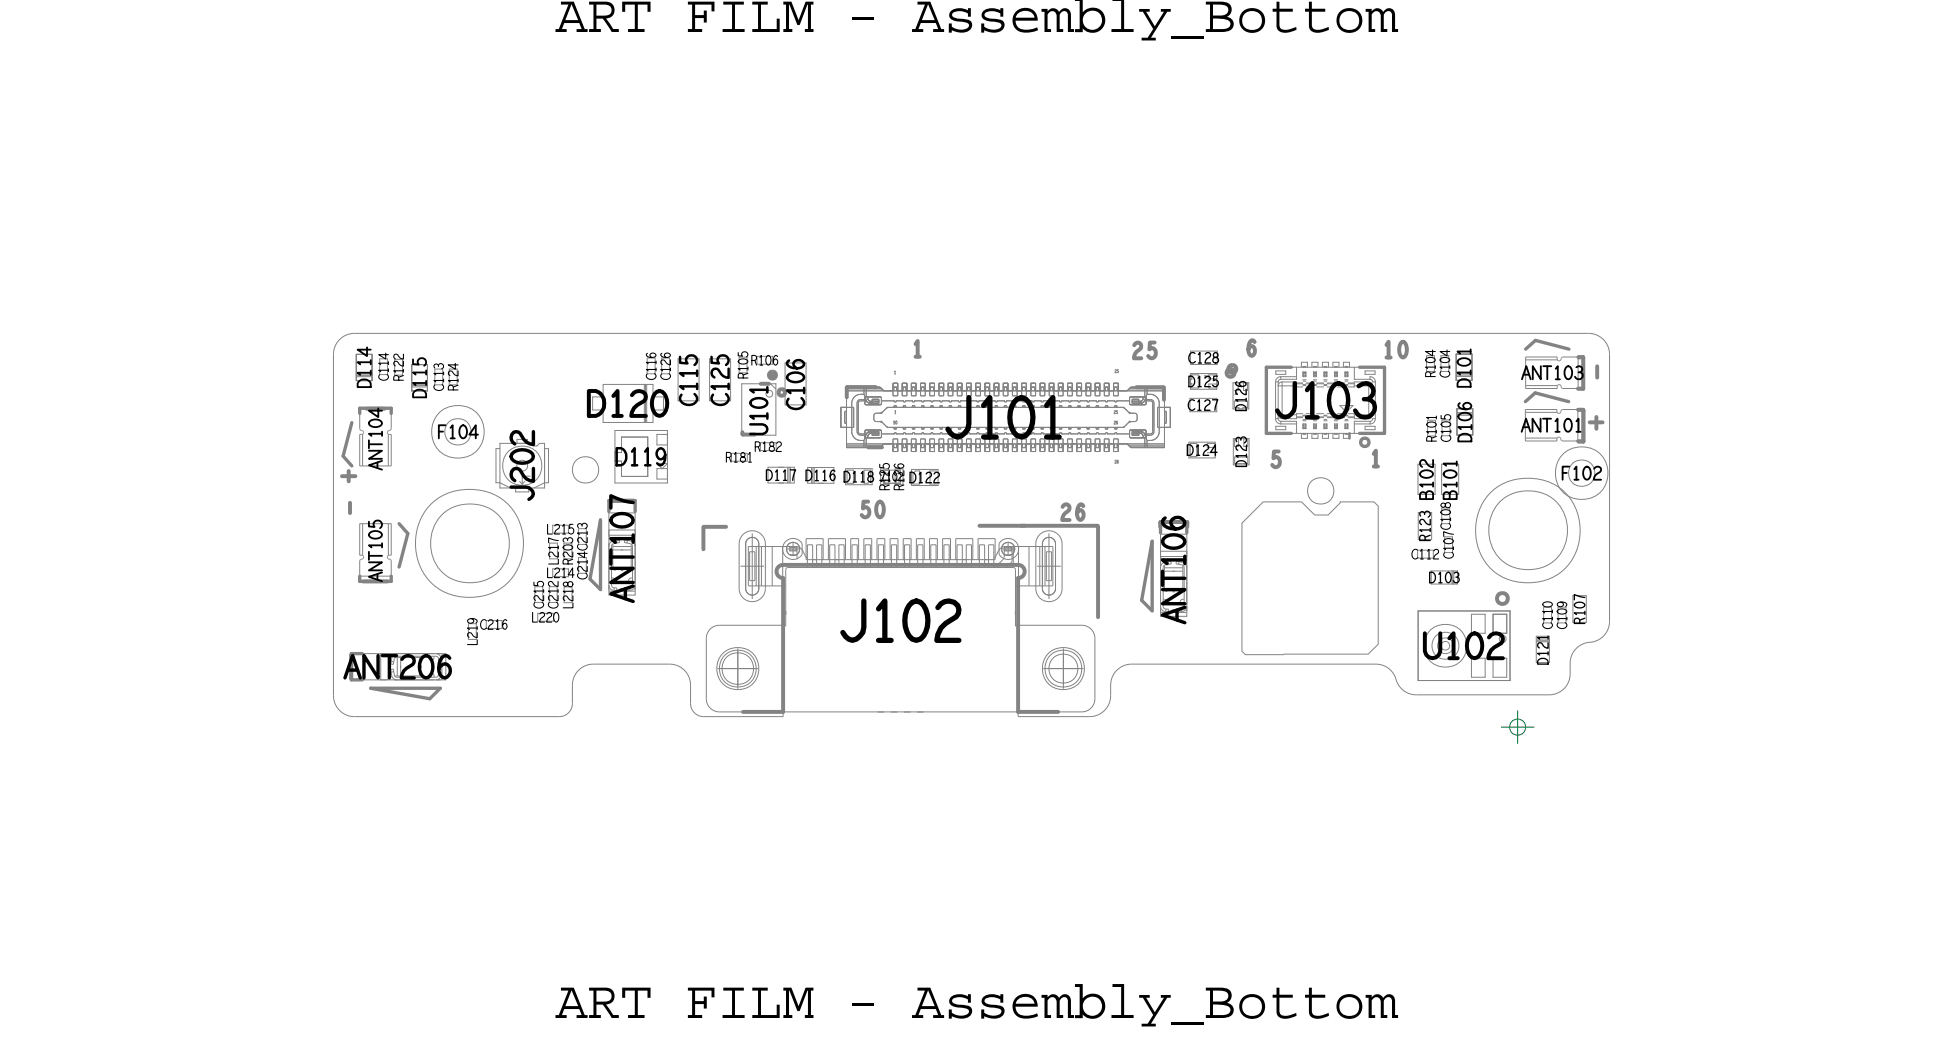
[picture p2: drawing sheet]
<svg xmlns="http://www.w3.org/2000/svg" width="74mm" height="40mm" viewBox="0 0 74 40" stroke-linecap="round" stroke-linejoin="round" font-family="sans-serif">
<defs><g id="words">
<g font-size="2.1">
<text x="21.2" y="1.2">ART FILM - Assembly_Bottom</text>
<text x="21.2" y="38.8">ART FILM - Assembly_Bottom</text>
</g>
<text font-size="1.5" x="35.9" y="16.7">J101</text>
<text font-size="1.3" x="48.5" y="15.9">J103</text>
<g font-size=".9">
<text x="22.3" y="15.8">D120</text>
<text x="54.2" y="25.1">U102</text>
</g>
<text font-size=".8" fill="#838383" x="20.3" y="19.2" transform="rotate(-90 20.3 19.2)">J202</text>
<g font-size=".8">
<text x="24.1" y="23" transform="rotate(-90 24.1 23)">ANT107</text>
<text x="45.1" y="23.8" transform="rotate(-90 45.1 23.8)">ANT106</text>
<text x="13.1" y="25.8">ANT206</text>
</g>
<g font-size=".7">
<text x="23.4" y="17.7">D119</text>
<text x="29.2" y="16.6" transform="rotate(-90 29.2 16.6)">U101</text>
</g>
<g font-size=".6" fill="#838383">
<text x="34.7" y="13.6">1</text>
<text x="52.2" y="17.8">1</text>
</g>
<g font-size=".4">
<text x="14.8" y="14.5" transform="rotate(-90 14.8 14.5)">C114</text>
<text x="15.4" y="14.5" transform="rotate(-90 15.4 14.5)">R122</text>
<text x="16.9" y="14.9" transform="rotate(-90 16.9 14.9)">C113</text>
<text x="17.4" y="14.9" transform="rotate(-90 17.4 14.9)">R124</text>
<text x="25" y="14.5" transform="rotate(-90 25 14.5)">C116</text>
<text x="25.5" y="14.5" transform="rotate(-90 25.5 14.5)">C126</text>
<text x="27.6" y="17.6">R181</text>
<text x="28.5" y="14.4" transform="rotate(-90 28.5 14.4)">R105</text>
<text x="28.6" y="13.9">R106</text>
<text x="28.7" y="17.2">R182</text>
<text x="45.2" y="17.3">D124</text>
<text x="45.2" y="14.7">D125</text>
<text x="47.5" y="15.7" transform="rotate(-90 47.5 15.7)">D126</text>
<text x="47.5" y="17.8" transform="rotate(-90 47.5 17.8)">D123</text>
<text x="54.7" y="14.4" transform="rotate(-90 54.7 14.4)">R104</text>
<text x="54.7" y="16.9" transform="rotate(-90 54.7 16.9)">R101</text>
<text x="55.2" y="14.4" transform="rotate(-90 55.2 14.4)">C104</text>
<text x="55.3" y="16.9" transform="rotate(-90 55.3 16.9)">C105</text>
<text x="18.3" y="24">C216</text>
<text x="20.2" y="23.7">L220</text>
<text x="20.7" y="23.2" transform="rotate(-90 20.7 23.2)">C215</text>
<text x="20.8" y="20.3">L215</text>
<text x="20.8" y="22">L214</text>
<text x="21.3" y="23.2" transform="rotate(-90 21.3 23.2)">C212</text>
<text x="21.3" y="21.5" transform="rotate(-90 21.3 21.5)">L217</text>
<text x="21.8" y="21.5" transform="rotate(-90 21.8 21.5)">R203</text>
<text x="21.8" y="23.2" transform="rotate(-90 21.8 23.2)">L218</text>
<text x="22.4" y="22.1" transform="rotate(-90 22.4 22.1)">C214C213</text>
<text x="29.1" y="18.3">D117</text>
<text x="30.7" y="18.3">D116 D118</text>
<text x="33.9" y="18.7" transform="rotate(-90 33.9 18.7)">R125</text>
<text x="34.4" y="18.7" transform="rotate(-90 34.4 18.7)">R126</text>
<text x="34.6" y="18.4">D122</text>
<text x="53.7" y="21.3">C112</text>
<text x="54.5" y="20.6" transform="rotate(-90 54.5 20.6)">R123</text>
<text x="55.2" y="20.2" transform="rotate(-90 55.2 20.2)">C108</text>
<text x="55.4" y="21.3" transform="rotate(-90 55.4 21.3)">C107</text>
<text x="59.1" y="24" transform="rotate(-90 59.1 24)">C110</text>
<text x="59.7" y="24" transform="rotate(-90 59.7 24)">C109</text>
<text x="18.2" y="24.6" transform="rotate(-90 18.2 24.6)">L219</text>
</g>
<text font-size=".3" x="33.5" y="18.3">Z102</text>
</g></defs>
<!-- layer: Board Outline -->
<g fill="none" stroke="#838383" stroke-width=".04">
<path d="M12.7 13.5v13zM13.5 12.7a.8 .8 0 0 0-.8 .8M13.5 12.7h47zM47.3 19.9l.8-.8h1.5l.5 .5h.5l.4-.5h1.3l.2 .2v5.2l-.4 .4h-4.7l-.1-.1zM60.5 12.7a.8 .8 0 0 1 .8 .8M61.3 13.5v10.2zM12.7 26.5a.8 .8 0 0 0 .8 .8M13.5 27.3h7.8zM21.8 26.8l-.2 .4-.3 .1M21.8 26.1v.7zM22.6 25.3h2.9zM22.6 25.3a.8 .8 0 0 0-.8 .8"/>
<path d="M25.5 25.3a.8 .8 0 0 1 .8 .8M26.3 26.1v.7zM26.3 26.8l.1 .3 .4 .2M26.8 27.3h3zM28.5 20.5h.2l.2 .2v1.8l-.2 .2-.2-.1-.1-.1v-1.8zM29.8 22v5.3zM29.8 21.5h9zM29.8 21.5l-.1 .1-.1 .2v.1l.2 .1M30 20.7h.2h.2l.1 .2-.1 .2-.2 .1-.2-.1v-.2zM38.2 20.7h.2h.2v.2v.2l-.2 .1-.2-.1-.1-.2zM38.8 22v5.3zM38.8 27.3h2.7z"/>
<path d="M38.8 21.5l.1 .1 .1 .2v.1l-.2 .1M39.7 20.7v1.7zM39.7 22.4l.1 .2 .1 .1 .2-.1 .1-.2M39.7 20.7l.1-.1 .1-.1h.2l.1 .2M40.2 20.7v1.7zM42.3 26.1v.4zM42.3 26.5a.8 .8 0 0 1-.8 .8M43.1 25.3h9.3zM43.1 25.3a.8 .8 0 0 0-.8 .8M52.4 25.3a.99 .99 0 0 1 .9 .9l.3 .2 .3 .1M53.9 26.5h5.1zM59.8 25.7a.8 .8 0 0 1-.8 .8"/>
<path d="M59.8 25.3v.4zM61.3 23.7a.91 .91 0 0 1-1 .8 .8 .8 0 0 0-.5 .8"/>
<circle cx="22.3" cy="17.9" r=".5"/>
<circle cx="50.3" cy="18.7" r=".5"/>
<circle cx="17.9" cy="20.7" r="2.07"/>
<circle cx="17.9" cy="20.7" r="1.51"/>
<circle cx="28.1" cy="25.5" r=".81"/>
<circle cx="40.5" cy="25.5" r=".81"/>
<circle cx="58.2" cy="20.2" r="1.51"/>
<circle cx="58.2" cy="20.2" r="2"/>
</g>
<g fill="none" stroke="#838383" stroke-width=".15">
<path d="M13 18.1h.5zM13.3 17.9v.4zM13.3 19.2v.3zM14 15.6h.6zM23.2 19.1h.1M23.2 19.1h1zM28.3 16.6h.1M28.3 16.5h.1M28.3 16.6h.4zM44.2 19.9v.2zM44.2 19.9h1zM44.2 19.9h.1"/>
<path d="M60.1 14.8h.2zM60.1 15.6h.2zM60.1 16.8h.2zM60.1 13.6h.1M60.1 13.6h.2zM60.3 15.6h.1M60.3 13.6h.1M60.3 13.6v1.2zM60.3 16.8h.1M60.3 15.6v1.2zM60.5 16.1h.5zM60.8 15.9v.4z"/>
<path d="M60.8 14v.4zM13.4 24.9v.9zM13.8 22.1h1zM26.8 20.1v.8zM26.8 20.1h.9zM37.3 20h1.7zM38.9 20h2.9zM41.8 20h.1M41.8 20.1v3.4z"/>
</g>
<path d="M29.3 14.2h.1l.1 .1-.1 .1z" fill="none" stroke="#838383" stroke-width=".2"/>
<!-- layer: Components -->
<g fill="none" stroke="#838383" stroke-width=".04">
<path d="M13.6 14.5h.6zM13.6 13.5h.6zM13.6 13.5v1zM13.6 14.2h.6zM13.6 14.3h.6zM13.6 14.4h.6zM13.7 15.6h1.2zM13.7 17.8h.1zM13.7 20h.1zM13.7 19.9v1.3zM13.7 16.3h.1M13.7 15.6v.2z"/>
<path d="M13.7 15.8v.5zM13.7 16.5v1.3zM13.7 16.6h.1zM13.7 16.4h.1M13.8 16.5h.1M13.8 16.4h.1M13.8 16.5v1.3zM13.8 17.8h1zM13.8 19.9v1.3zM13.8 20h1zM13.9 16.5h.1M14.2 13.5v1z"/>
<path d="M14.7 16.5h.1M14.8 16.5h.1M14.8 16.4h.1M14.8 17.8h.1zM14.8 16.6h.1M14.8 16.5v1.3zM14.8 20h.1zM14.8 19.9v1.3zM14.8 16.6h.1zM14.9 16.4h.1M14.9 20v1.2zM14.9 15.6v.2z"/>
<path d="M14.9 15.8v.5zM14.9 16.6v1.2zM15.7 14.9h.6zM15.7 13.9h.6zM15.7 13.9v1zM15.7 14.6h.6zM15.7 14.7h.6zM16.3 13.9v1zM18.9 17.1v1.3zM18.9 18.4h.1zM18.9 17.1h.1zM19 18.4l.4 .2z"/>
<path d="M19 16.9v1.7zM19 16.9h1.2zM19 18.6h1.7zM20.3 18.6l.4-.2zM20.5 16.9h.2zM20.7 17.1h.2zM20.7 17.1v1.3zM20.7 16.9v1.7zM20.7 18.4h.2zM20.9 17.1v1.3zM23 16.1h1.9zM23 14.6v1.5z"/>
<path d="M23 14.6h1.9zM23.2 19.1h1zM23.2 19.1v1.3zM23.2 19.5h1zM23.2 19.1h.9zM23.4 16.4v2zM23.4 16.4h2zM23.4 18.4h2zM23.7 16.7h1zM23.7 16.7v.5zM23.7 18.1h1zM23.7 17.6v.6z"/>
<path d="M23.7 17.6v.5zM24.2 19.1v1.3zM24.5 14.6v1.5zM24.6 14.6v1.5zM24.7 16.6v1.5zM24.9 14.6v1.5zM25 16.6v.3zM25 17.9v.3zM25 16.9h.4zM25 18.2h.4zM25 16.6h.4zM25.4 16.6v.3z"/>
<path d="M25.4 17.9v.3zM25.4 16.4v2zM25.8 15.3h.8zM25.8 13.7h.8zM25.8 13.7v1.6zM26.6 13.7v1.6zM27 15.3h.8zM27 13.7h.8zM27 13.7v1.6zM27.8 13.7v1.6zM28.2 16.6h1.3zM28.2 14.6h1.3z"/>
<path d="M28.2 14.6v2zM29.2 17.8h1zM29.2 17.8v.6zM29.2 18.4h1.1zM29.3 14.6l.2 .2zM29.5 14.6v2zM29.6 17.8h.3zM29.9 15.4h.8zM29.9 13.8h.8zM29.9 13.8v1.6zM30 17.8v.6zM30.1 17.8v.6z"/>
<path d="M30.3 17.8v.6zM30.7 13.8v1.6zM30.8 17.8v.6zM30.8 17.8h1zM30.8 18.4h1zM30.9 17.8v.6zM31 17.8v.6zM31.2 17.8h.2zM31.8 17.8v.6zM32 15.5h.5zM32 16.3h.2zM32 15.5h.2z"/>
<path d="M32 15.5v.8zM32 16.3h.5zM32.2 15.7v.4zM32.2 16.1h.1M32.2 17.9h1zM32.2 17.9v.6zM32.2 18.5h1zM32.2 15.7h.1M32.2 14.7h1.3zM32.2 17.1h1.3zM32.2 14.8h1.4zM32.2 14.7v2.4z"/>
<path d="M32.2 17h1.4zM32.2 16.1v1zM32.2 14.7v1zM32.2 16.9h1.8zM32.2 14.9h1.8zM32.3 17.9h.2zM32.3 17.9v.5zM32.4 15.4v1zM32.4 16.4l.1 .3 .3 .1M32.5 17.9v.5zM32.5 15.5v.8zM32.6 15.4v1z"/>
<path d="M32.6 16.4l.2 .2M32.7 15.4v1zM32.7 16.4l.1 .1M32.8 16.6h.1zM32.8 16.5h.1zM32.8 15.3h.1zM32.8 15.2h.1zM32.8 15h.1zM32.8 16.8h.1zM32.8 15.3l-.1 .1M32.8 15.2l-.2 .2M32.8 15l-.3 .1-.1 .3"/>
<path d="M32.9 14.7v.3zM32.9 16.8v.3zM32.9 15v.1zM32.9 17.9h.3zM32.9 17.9v.5zM32.9 15.2l.3 .2M32.9 15.1h.6zM32.9 16.7h.6zM32.9 15.1v.3zM32.9 16.4v.3zM32.9 15.4h.1M32.9 16.7v.1z"/>
<path d="M33 16.4h.5zM33 15.4h.5zM33 14.7v.4zM33 16.7v.4zM33 16.4h-.1M33 15.1l.2 .2M33.1 16.5h.1zM33.1 15.3h.1zM33.2 17.9v.4zM33.2 16.4h.3zM33.2 16.5h.3zM33.2 15.4h.3z"/>
<path d="M33.2 15.3h.3zM33.2 16.5h.1M33.2 15.3h.1M33.2 16.4l-.3 .2M33.2 16.5l-.2 .2M33.2 17.9v.6zM33.2 16.6h.3zM33.2 15.2h.3zM33.2 16.5v.1zM33.2 15.2v.1zM33.2 16.4v.2zM33.2 15.2v.2z"/>
<path d="M33.3 15.8v.2zM33.3 16l.1 .1M33.4 16.1h.2zM33.4 15.7h.2zM33.4 15.7l-.1 .1M33.5 15.2v.2zM33.5 16.4v.2zM33.5 14.7l.2 .2zM33.5 16.4h.1M33.5 15.1l.1 .1M33.5 17.1l.2-.2zM33.6 15.7h.1"/>
<path d="M33.6 16.4v.2zM33.6 15.2v.2zM33.6 16.1h.1M33.6 16.1l.2 .2zM33.6 15.3h.5zM33.6 16.6l-.1 .1M33.6 15.4h-.1M33.6 16.5h.5zM33.6 16h.1M33.6 18.4h.7zM33.6 17.9h.7zM33.7 14.9h9.2z"/>
<path d="M33.7 16.9h9.2zM33.8 15.5h9zM33.8 15.5h.1M33.8 16.3h9zM33.8 15.5l-.2 .2zM33.8 16.3h.1M34 14.6v.3zM34 15.1h.2zM34 14.6v.5zM34 16.9v.3zM34 16.7h.2zM34 16.7v.5z"/>
<path d="M34 14.6h.2zM34 17.2h.2zM34 14.7h.2zM34 14.7v.2zM34 16.9v.2zM34 17.1h.2zM34 16.3h.1M34 15.5h.1M34.1 16.5h.1M34.1 15.3h.1M34.1 15.5h.1M34.1 16.3h.1"/>
<path d="M34.1 15.3h.3zM34.1 16.5h.3zM34.2 14.7v.2zM34.2 16.9v.2zM34.2 16.9h.2zM34.2 14.9h.2zM34.2 14.6v.3zM34.2 14.6v.5zM34.2 16.9v.3zM34.2 16.7v.5zM34.4 14.6v.3zM34.4 15.1h.1z"/>
<path d="M34.4 14.6v.5zM34.4 16.9v.3zM34.4 16.7h.1zM34.4 16.7v.5zM34.4 14.6h.1zM34.4 17.2h.1zM34.4 14.7h.1zM34.4 14.7v.2zM34.4 16.9v.2zM34.4 17.1h.1zM34.4 16.3h.1M34.4 15.5h.1"/>
<path d="M34.4 16.5h.1zM34.4 16.5h.1M34.4 15.3h.1M34.4 15.3h.1zM34.4 15.5h.1zM34.4 16.3h.1zM34.5 15.5h.1M34.5 16.3h.1M34.5 15.3h.3zM34.5 15.3h.1M34.5 16.5h.1M34.5 16.5h.3z"/>
<path d="M34.5 14.9h.2zM34.5 14.7v.2zM34.5 16.9v.2zM34.5 16.9h.2zM34.5 14.6v.3zM34.5 14.6v.5zM34.5 16.9v.3zM34.5 16.7v.5zM34.7 14.6h.2zM34.7 17.2h.2zM34.7 14.6v.3zM34.7 15.1h.2z"/>
<path d="M34.7 14.6v.5zM34.7 16.9v.3zM34.7 16.7h.2zM34.7 16.7v.5zM34.7 18.5h1zM34.7 17.9v.6zM34.7 17.9h1zM34.7 14.7h.2zM34.7 17.1h.2zM34.7 14.7v.2zM34.7 16.9v.2zM34.7 16.3h.1"/>
<path d="M34.7 15.5h.1M34.8 16.5h.1M34.8 15.3h.1M34.8 15.5h.1M34.8 16.3h.1M34.8 18l.1-.1zM34.8 15.3h.3zM34.8 16.5h.3zM34.9 14.9h.2zM34.9 14.7v.2zM34.9 16.9v.2zM34.9 16.9h.2z"/>
<path d="M34.9 17.9h.1zM34.9 14.6v.3zM34.9 14.6v.5zM34.9 16.9v.3zM34.9 16.7v.5zM35 17.9v.5zM35.1 14.6v.3zM35.1 15.1h.1zM35.1 14.6v.5zM35.1 16.9v.3zM35.1 16.7h.1zM35.1 16.7v.5z"/>
<path d="M35.1 14.6h.1zM35.1 17.2h.1zM35.1 14.7h.1zM35.1 14.7v.2zM35.1 16.9v.2zM35.1 17.1h.1zM35.1 16.3h.1M35.1 15.5h.1M35.1 16.5h.1zM35.1 16.5h.1M35.1 15.3h.1M35.1 15.3h.1z"/>
<path d="M35.1 15.5h.1zM35.1 16.3h.1zM35.2 15.5h.1M35.2 16.3h.1M35.2 15.3h.3zM35.2 15.3h.1M35.2 16.5h.1M35.2 16.5h.3zM35.2 14.7v.2zM35.2 16.9v.2zM35.2 16.9h.2zM35.2 14.9h.2z"/>
<path d="M35.2 14.6v.3zM35.2 14.6v.5zM35.2 16.9v.3zM35.2 16.7v.5zM35.4 14.6v.3zM35.4 15.1h.2zM35.4 14.6v.5zM35.4 16.9v.3zM35.4 16.7h.2zM35.4 16.7v.5zM35.4 14.6h.2zM35.4 17.2h.2z"/>
<path d="M35.4 17.9v.5zM35.4 17.9h.3zM35.4 14.7h.2zM35.4 14.7v.2zM35.4 16.9v.2zM35.4 17.1h.2zM35.4 16.3h.1M35.4 15.5h.1M35.5 16.5h.1M35.5 15.3h.1M35.5 15.5h.1M35.5 16.3h.1"/>
<path d="M35.6 14.7v.2zM35.6 14.9h.2zM35.6 14.6v.3zM35.6 14.6v.5zM35.6 16.9v.3zM35.6 16.7v.5zM35.7 17.9v.6zM35.8 14.6v.3zM35.8 15.1h.1zM35.8 14.6v.5zM35.8 16.9v.3zM35.8 16.7v.5z"/>
<path d="M35.8 14.6h.1zM35.8 17.2h.1zM35.8 14.7h.1zM35.8 14.7v.2zM35.9 14.7v.2zM35.9 14.9h.2zM35.9 14.6v.3zM35.9 14.6v.5zM35.9 16.9v.3zM35.9 16.7v.5zM36.1 14.6v.3zM36.1 15.1h.2z"/>
<path d="M36.1 14.6v.5zM36.1 16.9v.3zM36.1 16.7v.5zM36.1 14.6h.2zM36.1 17.2h.2zM36.1 14.7h.2zM36.1 14.7v.2zM36.3 14.9h.2zM36.3 14.7v.2zM36.3 14.6v.3zM36.3 14.6v.5zM36.3 16.9v.3z"/>
<path d="M36.3 16.7v.5zM36.5 14.6h.1zM36.5 17.2h.1zM36.5 14.6v.3zM36.5 15.1h.1zM36.5 14.6v.5zM36.5 16.9v.3zM36.5 16.7v.5zM36.5 14.7h.1zM36.5 14.7v.2zM36.6 14.9h.2zM36.6 14.7v.2z"/>
<path d="M36.6 14.6v.3zM36.6 14.6v.5zM36.6 16.9v.3zM36.6 16.7v.5zM36.8 14.6v.3zM36.8 15.1h.2zM36.8 14.6v.5zM36.8 16.9v.3zM36.8 16.7v.5zM36.8 14.6h.2zM36.8 17.2h.2zM36.8 14.7h.2z"/>
<path d="M36.8 14.7v.2zM37 14.7v.2zM37 14.9h.2zM37 14.6v.3zM37 14.6v.5zM37 16.9v.3zM37 16.7v.5zM37.2 14.6v.3zM37.2 15.1h.1zM37.2 14.6v.5zM37.2 16.9v.3zM37.2 16.7v.5z"/>
<path d="M37.2 14.6h.1zM37.2 17.2h.1zM37.2 14.7h.1zM37.2 14.7v.2zM37.3 14.7v.2zM37.3 14.9h.2zM37.3 14.6v.3zM37.3 14.6v.5zM37.3 16.9v.3zM37.3 16.7v.5zM37.5 14.6v.3zM37.5 15.1h.2z"/>
<path d="M37.5 14.6v.5zM37.5 16.9v.3zM37.5 16.7v.5zM37.5 14.6h.2zM37.5 17.2h.2zM37.5 14.7v.2zM37.5 14.7h.2zM37.7 14.7v.2zM37.7 14.9h.2zM37.7 14.6v.3zM37.7 14.6v.5zM37.7 16.9v.3z"/>
<path d="M37.7 16.7v.5zM37.9 14.6v.3zM37.9 14.6v.5zM37.9 15.1h.1zM37.9 16.9v.3zM37.9 16.7v.5zM37.9 14.6h.1zM37.9 17.2h.1zM37.9 14.7v.2zM37.9 14.7h.1zM38 14.7v.2zM38 14.9h.2z"/>
<path d="M38 14.6v.3zM38 14.6v.5zM38 16.9v.3zM38 16.7v.5zM38.2 14.6h.2zM38.2 17.2h.2zM38.2 14.6v.3zM38.2 14.6v.5zM38.2 15.1h.2zM38.2 16.9v.3zM38.2 16.7v.5zM38.2 14.7h.2z"/>
<path d="M38.2 14.7v.2zM38.4 14.9h.2zM38.4 14.7v.2zM38.4 14.6v.3zM38.4 14.6v.5zM38.4 16.9v.3zM38.4 16.7v.5zM38.6 14.6v.3zM38.6 14.6v.5zM38.6 15.1h.1zM38.6 16.9v.3zM38.6 16.7v.5z"/>
<path d="M38.6 14.6h.1zM38.6 17.2h.1zM38.6 14.7v.2zM38.6 14.7h.1zM38.7 14.7v.2zM38.7 14.9h.2zM38.7 14.6v.3zM38.7 14.6v.5zM38.7 16.9v.3zM38.7 16.7v.5zM38.9 14.6v.3zM38.9 14.6v.5z"/>
<path d="M38.9 15.1h.2zM38.9 16.9v.3zM38.9 16.7v.5zM38.9 14.6h.2zM38.9 17.2h.2zM38.9 14.7v.2zM38.9 14.7h.2zM39.1 14.7v.2zM39.1 14.9h.2zM39.1 14.6v.3zM39.1 14.6v.5zM39.1 16.9v.3z"/>
<path d="M39.1 16.7v.5zM39.3 14.6v.3zM39.3 14.6v.5zM39.3 15.1h.1zM39.3 16.9v.3zM39.3 16.7v.5zM39.3 14.6h.1zM39.3 17.2h.1zM39.3 14.7v.2zM39.3 14.7h.1zM39.4 14.7v.2zM39.4 14.9h.2z"/>
<path d="M39.4 14.6v.3zM39.4 14.6v.5zM39.4 16.9v.3zM39.4 16.7v.5zM39.6 14.6v.3zM39.6 14.6v.5zM39.6 15.1h.2zM39.6 16.9v.3zM39.6 16.7v.5zM39.6 14.6h.2zM39.6 17.2h.2zM39.6 14.7v.2z"/>
<path d="M39.6 14.7h.2zM39.8 14.9h.2zM39.8 14.7v.2zM39.8 14.6v.3zM39.8 14.6v.5zM39.8 16.9v.3zM39.8 16.7v.5zM40 14.6h.1zM40 17.2h.1zM40 14.6v.3zM40 14.6v.5zM40 15.1h.1z"/>
<path d="M40 16.9v.3zM40 16.7v.5zM40 14.7h.1zM40 14.7v.2zM40.1 14.9h.2zM40.1 14.7v.2zM40.1 14.6v.3zM40.1 14.6v.5zM40.1 16.9v.3zM40.1 16.7v.5zM40.3 14.6v.3zM40.3 14.6v.5z"/>
<path d="M40.3 15.1h.2zM40.3 16.9v.3zM40.3 16.7v.5zM40.3 14.6h.2zM40.3 17.2h.2zM40.3 14.7v.2zM40.3 14.7h.2zM40.5 14.7v.2zM40.5 14.9h.2zM40.5 14.6v.3zM40.5 14.6v.5zM40.5 16.9v.3z"/>
<path d="M40.5 16.7v.5zM40.7 14.6v.3zM40.7 14.6v.5zM40.7 15.1h.1zM40.7 16.9v.3zM40.7 16.7v.5zM40.7 14.6h.1zM40.7 17.2h.1zM40.7 14.7v.2zM40.7 14.7h.1zM40.8 14.7v.2zM40.8 14.9h.2z"/>
<path d="M40.8 14.6v.3zM40.8 14.6v.5zM40.8 16.9v.3zM40.8 16.7v.5zM41 14.6v.3zM41 14.6v.5zM41 15.1h.2zM41 16.9v.3zM41 16.7v.5zM41 16.7h.2zM41 14.6h.2zM41 17.2h.2z"/>
<path d="M41 14.7v.2zM41 14.7h.2zM41 17.1h.2zM41 16.3h.1M41.1 16.5h.1M41.1 15.3h.1M41.1 15.5h.1M41.1 16.3h.1M41 15.5h.1M41.1 15.3h.3zM41.1 16.5h.3zM41.2 14.7v.2z"/>
<path d="M41.2 16.9v.2zM41.2 16.9h.2zM41.2 14.9h.2zM41.2 14.6v.3zM41.2 14.6v.5zM41.2 16.9v.3zM41.2 16.7v.5zM41.4 14.6v.3zM41.4 14.6v.5zM41.4 15.1h.1zM41.4 16.9v.3zM41.4 16.7v.5z"/>
<path d="M41.4 16.7h.1zM41.4 14.6h.1zM41.4 17.2h.1zM41.4 14.7v.2zM41.4 14.7h.1zM41.4 16.9v.2zM41.4 17.1h.1zM41.4 16.3h.1M41.4 15.5h.1M41.4 16.5h.1M41.4 15.3h.1M41.4 16.5h.1z"/>
<path d="M41.4 15.3h.1zM41.4 15.5h.1zM41.4 16.3h.1zM41.5 15.5h.1M41.5 16.3h.1M41.5 15.3h.1M41.5 16.5h.1M41.5 15.3h.3zM41.5 16.5h.3zM41.5 14.9h.2zM41.5 14.7v.2zM41.5 16.9v.2z"/>
<path d="M41.5 16.9h.2zM41.5 14.6v.3zM41.5 14.6v.5zM41.5 16.9v.3zM41.5 16.7v.5zM41.7 14.6v.3zM41.7 14.6v.5zM41.7 16.9v.3zM41.7 16.7v.5zM41.7 15.1h.2zM41.7 16.7h.2zM41.7 14.6h.2z"/>
<path d="M41.7 17.2h.2zM41.7 14.7h.2zM41.7 17.1h.2zM41.7 14.7v.2zM41.7 16.9v.2zM41.7 16.3h.1M41.7 15.5h.1M41.8 16.5h.1M41.8 15.3h.1M41.8 15.5h.1M41.8 16.3h.1M41.8 15.3h.3z"/>
<path d="M41.8 16.5h.3zM41.9 14.9h.2zM41.9 14.7v.2zM41.9 16.9v.2zM41.9 16.9h.2zM41.9 14.6v.3zM41.9 14.6v.5zM41.9 16.9v.3zM41.9 16.7v.5zM42.1 14.6v.3zM42.1 14.6v.5zM42.1 15.1h.1z"/>
<path d="M42.1 16.9v.3zM42.1 16.7v.5zM42.1 16.7h.1zM42.1 14.6h.1zM42.1 17.2h.1zM42.1 14.7v.2zM42.1 14.7h.1zM42.1 16.9v.2zM42.1 17.1h.1zM42.1 16.3h.1M42.1 15.5h.1M42.1 16.5h.1"/>
<path d="M42.1 15.3h.1M42.1 16.5h.1zM42.1 15.3h.1zM42.1 15.5h.1zM42.1 16.3h.1zM42.2 15.5h.1M42.2 16.3h.1M42.2 15.3h.1M42.2 16.5h.1M42.2 15.3h.3zM42.2 16.5h.3zM42.2 14.7v.2z"/>
<path d="M42.2 16.9v.2zM42.2 16.9h.2zM42.2 14.9h.2zM42.2 14.6v.3zM42.2 14.6v.5zM42.2 16.9v.3zM42.2 16.7v.5zM42.4 14.6v.3zM42.4 14.6v.5zM42.4 15.1h.2zM42.4 16.9v.3zM42.4 16.7v.5z"/>
<path d="M42.4 16.7h.2zM42.4 14.6h.2zM42.4 17.2h.2zM42.4 14.7v.2zM42.4 14.7h.2zM42.4 16.9v.2zM42.4 17.1h.2zM42.4 16.3h.1M42.4 15.5h.1M42.5 16.5h.1M42.5 15.3h.1M42.5 15.5h.1"/>
<path d="M42.5 16.3h.1M42.5 15.3h.5zM42.5 16.5h.5zM42.6 14.7v.2zM42.6 16.9v.2zM42.6 14.9h1.8zM42.6 16.9h1.8zM42.6 14.6v.3zM42.6 14.6v.5zM42.6 16.9v.3zM42.6 16.7v.5zM42.8 16.3h.1"/>
<path d="M42.8 15.5l.2 .2zM42.8 15.5h.1M42.9 16.9l.2 .2zM43 16.1h.1M43 14.8h1.4zM43 17h1.4zM43 16.4v.2zM43 15.2v.2zM43 16.1l-.2 .2zM43 16.1h.2zM43 15.8h.1M43 15.7h.2z"/>
<path d="M43 16.6l.1 .1M43 15.4h.1M43 15.7h.1M43.1 16.7h.5zM43.1 15.1h.5zM43.1 16.4h.5zM43.1 15.4h.5zM43.1 14.7h1.3zM43.1 17.1h1.3zM43.1 14.7l-.2 .2zM43.1 16.4h-.1M43.1 15.1l-.1 .1"/>
<path d="M43.1 16.4h.3zM43.1 16.5h.3zM43.1 15.4h.3zM43.1 16.6h.3zM43.1 15.2h.3zM43.1 16.4v.2zM43.1 15.2v.2zM43.1 15.3h.3zM43.2 15.7l.1 .1M43.3 15.8v.2zM43.3 16l-.1 .1M43.4 16.5h.1z"/>
<path d="M43.4 15.3h.1zM43.4 15.2v.1zM43.4 16.5v.1zM43.4 16.5h.1M43.4 15.3h.1M43.4 15.2v.2zM43.4 16.4v.2zM43.4 16.5l.1 .1zM43.4 16.4l.2 .2M43.5 16.6l.1 .1zM43.6 15.1l-.2 .2M43.6 16.4h.1"/>
<path d="M43.6 14.7v.4zM43.6 16.7v.4zM43.6 16.7l.1 .1zM43.6 16.4v.3zM43.6 15.1v.3zM43.6 16.6h.2zM43.6 16.5h.2zM43.6 15.3h.2zM43.6 15.2h.2zM43.6 15.2l-.2 .2M43.6 15.4h.1M43.7 15l-.1 .1z"/>
<path d="M43.7 14.7v.3zM43.7 15h.1zM43.7 16.8v.3zM43.7 16.8h.1zM43.8 15.2l.1 .2M43.8 15.3l.1 .1M43.8 15l.3 .1v.3M43.9 16.4l-.1 .1M43.9 15.4v1zM43.9 16.4l-.1 .2M44.1 15.5v.8zM44.1 15.5h.5z"/>
<path d="M44.1 16.3h.5zM44.1 15.4v1zM44.1 16.4l-.1 .3-.2 .1M44.2 19.9h1zM44.2 19.9v1.3zM44.2 19.9h.9zM44.4 16.1h.1M44.4 15.7h.1M44.4 15.5h.2zM44.4 14.7v2.4zM44.4 16.3h.2zM44.4 16.1v1z"/>
<path d="M44.4 14.7v1zM44.4 15.7v.4zM44.6 15.5v.8zM45.2 19.9v1.3zM45.3 17.4h1zM45.3 16.8h1zM45.3 16.8v.6zM45.3 15.2h1zM45.3 15.2v.5zM45.3 15.7h1zM45.3 16.9h.3zM45.3 16.9v.5z"/>
<path d="M45.3 14.8h1zM45.3 14.2h1zM45.3 14.2v.6zM45.3 13.4h1.1zM45.3 13.4v.5zM45.3 13.9h1.1zM45.4 14.3h.2zM45.4 14.3v.2zM45.6 16.9v.5zM45.6 14.3v.5zM45.9 14.3l.1 .1zM45.9 14.3v.1z"/>
<path d="M46 16.9h.3zM46 16.9v.1zM46 14.3h.3zM46 14.3v.1zM46.3 16.9v.1zM46.3 16.8v.6zM46.3 14.3v.1zM46.3 14.2v.6zM46.3 15.2v.5zM46.4 13.4v.5zM47 15.6h.6zM47 14.6v1z"/>
<path d="M47 14.6h.6zM47 17.7h.6zM47 16.7v1zM47 16.7h.6zM47 14.6h.2zM47 15.5h.2zM47 15.3v.2zM47 14.9h.2zM47 15.3h.5zM47 16.7h.2zM47 16.7v.3zM47 17.4v.3z"/>
<path d="M47 17.4h.5zM47 17h.2zM47 17.7h.5zM47 15h.1zM47.1 14.9l-.1 .1zM47.6 14.6v1zM47.6 16.7v1zM48.2 14.1v2.3zM48.2 16.4l.1 .1zM48.2 14.1l.1-.1zM48.3 14h4.3zM48.3 16.5h4.3z"/>
<path d="M48.6 14.5v1.5zM48.6 14.6h.1zM48.6 14.1h.4zM48.6 14.1v.2zM48.6 14.3h.4zM48.7 14.6v1.4zM48.8 14.4h.6zM48.8 14.4h.1M48.8 14.4l-.2 .2M48.8 14.4l-.1 .1M48.8 14.6h.6zM48.8 14.6v1.4z"/>
<path d="M48.8 14.6l-.1 .1M49 14.1v.2zM49.4 14.6h.2zM49.4 14v.5zM49.4 14.6v.1zM49.4 16.1v.4zM49.6 13.8h.2zM49.6 13.8v.2zM49.6 16.5v.2zM49.6 16.7h.2zM49.6 14.5h.1zM49.6 14.4h.1z"/>
<path d="M49.6 14.2h.1zM49.6 14.2v.2zM49.6 14.3h.1M49.6 14h.1zM49.6 14.2h.1M49.6 14h.1M49.6 14.2v.1zM49.6 16.5h.1M49.6 16.5h.1zM49.7 14.3h.1M49.7 14.2v.1zM49.7 14.2h.1"/>
<path d="M49.7 14h.1M49.7 16.5h.1M49.7 14.6h.3zM49.8 13.8v.2zM49.8 16.5v.2zM50 13.8v.2zM50 16.5v.2zM50 13.8h.2zM50 16.7h.2zM50 14.5h.1zM50 14.4h.1zM50 14.2v.2z"/>
<path d="M50 14.2h.1zM50 14.3h.1M50 14.2h.1M50 14h.1M50 14.2v.1zM50 16.5h.1M50 14h.1zM50 16.5h.1zM50.1 14.3h.1M50.1 14.2v.1zM50.1 14.2h.1M50.1 14h.1"/>
<path d="M50.1 16.5h.1M50.1 14.6h.3zM50.2 13.8v.2zM50.2 16.5v.2zM50.4 13.8h.2zM50.4 16.7h.2zM50.4 13.8v.2zM50.4 16.5v.2zM50.4 14.5h.1zM50.4 14.4h.1zM50.4 14.2h.1zM50.4 14.3h.1"/>
<path d="M50.4 14.2v.2zM50.4 14h.1zM50.4 14.2h.1M50.4 14h.1M50.4 14.2v.1zM50.4 16.5h.1M50.4 16.5h.1zM50.5 14.3h.1M50.5 14.2v.1zM50.5 14.2h.1M50.5 14h.1M50.5 16.5h.1"/>
<path d="M50.5 14.6h.3zM50.6 13.8v.2zM50.6 16.5v.2zM50.8 13.8h.2zM50.8 16.7h.2zM50.8 13.8v.2zM50.8 16.5v.2zM50.8 14.5h.1zM50.8 14.4h.1zM50.8 14.2h.1zM50.8 14.3h.1M50.8 14.2v.2z"/>
<path d="M50.8 14h.1zM50.8 14.2h.1M50.8 14h.1M50.8 14.2v.1zM50.8 16.5h.1M50.8 16.5h.1zM50.9 14.3h.1M50.9 14.2v.1zM50.9 14.2h.1M50.9 14h.1M50.9 16.5h.1M50.9 14.6h.3z"/>
<path d="M51 13.8v.2zM51 16.5v.2zM51.2 13.8h.2zM51.2 16.7h.2zM51.2 13.8v.2zM51.2 16.5v.2zM51.2 14.5h.1zM51.2 14.4h.1zM51.2 14.2h.1zM51.2 14.3h.1M51.2 14.2v.2zM51.2 14h.1z"/>
<path d="M51.2 14.2h.1M51.2 14h.1M51.2 14.2v.1zM51.2 16.5h.1M51.2 16.5h.1zM51.3 14.3h.1M51.3 14.2v.1zM51.3 14.2h.1M51.3 14h.1M51.3 16.5h.1M51.3 14.6h.3zM51.4 13.8v.2z"/>
<path d="M51.6 14.4h.6zM51.6 14.5v.2zM51.6 14v.5zM51.6 14.6h.5zM51.6 16.1v.4zM52 14.1v.2zM52 14.1h.4zM52 14.3h.4zM52.1 14.6v1.4zM52.1 14.6l.2 .1M52.2 14.4h.1M52.2 14.3l.2 .3"/>
<path d="M52.2 14.5l.1 .1M52.3 14.6h.1zM52.4 14.1v.2zM52.4 14.6v1.4zM52.6 16.5l.1-.1zM52.6 14l.1 .1zM52.7 14.1v2.3zM54 18.8h.7zM54 17.7h.7zM54 17.7v1.1zM54 19.5h.5zM54 19.5v1.1z"/>
<path d="M54.5 19.5v1zM54.7 17.7v1.1zM54.9 18.8h.7zM54.9 17.7h.7zM54.9 17.7v1.1zM55.5 14.5h.6zM55.5 13.5v1zM55.5 13.5h.6zM55.5 14.2h.6zM55.5 14.3h.6zM55.5 16.6h.6zM55.5 15.8h.6z"/>
<path d="M55.5 15.7h.6zM55.5 15.6v1zM55.5 15.6h.6zM55.6 17.7v1.1zM56.1 13.5v1zM56.1 15.6v1zM58.1 16.8h1.2zM58.1 16.7h1.2zM58.1 15.7h1.2zM58.1 15.7v1zM58.1 15.6v.1zM58.1 16.7v.1z"/>
<path d="M58.1 15.6h1.2zM58.1 14.8h1.2zM58.1 14.7h1.2zM58.1 13.7h1.2zM58.1 13.7v1zM58.1 13.6v.1zM58.1 14.7v.1zM58.1 13.6h1.2zM59.3 15.6v.1zM59.3 16.7v.1zM59.3 15.7h.1M59.3 16.7h.1"/>
<path d="M59.3 13.6v.1zM59.3 14.7v.1zM59.3 13.7h.1M59.3 14.7h.1M59.4 14.7h.1M59.4 16.6h.1M59.4 14.6h.1M59.4 13.7h.1M59.4 16.7h.1M59.4 15.8h.1M59.4 13.8h.1M59.4 15.7h.1"/>
<path d="M59.5 14.7h.1M59.5 15.6h.1M59.5 16.8h.1M59.5 13.6h.1M59.5 14.8h.1M59.5 15.6h.6zM59.5 16.8h.6zM59.5 13.6h.6zM59.5 14.8h.6zM60.1 16.8h.2zM60.1 15.6h.2zM60.1 15.6v1.2z"/>
<path d="M60.1 14.8h.2zM60.1 13.6h.2zM60.1 13.6v1.2zM60.3 15.6v1.2zM60.3 13.6v1.2zM13.4 24.9h1.3zM13.4 25.9h1.3zM13.4 25v.9zM13.4 24.9v1zM13.7 21.9h1.2zM13.7 21.2h.1zM13.7 21.9v.2z"/>
<path d="M13.7 21.4v.5zM13.7 22.1h1.2zM13.7 21.3h.1M13.8 21.3h.1M13.8 21.2h.1M13.9 21.2h.1M13.8 24.9v1zM14.5 24.9h2.5v1h-2.5zM14.7 24.9l.2 .1zM14.7 21.2h.1M14.8 21.2h.1M14.8 21.3h.1"/>
<path d="M14.9 21.3h.1M14.8 21.2h.1zM14.9 21.4h.1M14.9 21.9v.2zM14.9 21.4v.5zM15 25.9h1.5zM15 24.9h1.5zM15 24.9h.1M15.1 24.9h.1M15.1 24.9l-.2 .2M15.1 25l-.1 .1M15.1 25.8h1.5z"/>
<path d="M15.1 25h1.5zM16.3 25h.1M16.5 25h.1M16.6 24.9l.2 .2M16.6 25l.1 .1M16.6 24.9h.1M16.6 24.9h.2zM16.8 24.9v1zM23.2 20.7h.1M23.2 20.2h1v2.5h-1zM23.2 20.4h1zM23.2 22.5h1z"/>
<path d="M23.2 22.3v.2zM23.2 20.7v1.5zM23.2 20.4l.1 .2zM23.2 20.8h.1M23.2 22.3l.2 .2M23.2 22.3h.1M23.3 22.2h.1M23.3 22h.1M23.3 20.8v1.5zM23.3 22.3l.1 .1M23.4 20.6l-.2 .2M23.4 20.7l-.1 .1"/>
<path d="M24.1 20.8v1.5zM24.2 20.7v1.5zM26.9 24.3v2.3zM26.9 26.6l.1 .4 .4 .1M27.3 25.5h1.6zM27.4 23.8l-.3 .2-.2 .3M27.4 27.1h13.8zM27.4 23.8h2.5zM27.4 25.5h1.4zM28.1 24.8v1.3zM28.1 24.7v1.5zM28.1 20.7l.2-.3 .4-.2 .3 .2 .1 .3"/>
<path d="M28.1 20.7v1.7zM28.1 22.4l.2 .4 .3 .1 .4-.1 .2-.4M28.2 21.6h.9zM28.4 20.7v1.7zM28.4 22.4l.1 .2 .1 .1 .2-.1 .1-.2M28.4 20.7l.1-.2h.2l.1 .1 .1 .1M28.5 20.8v1.5zM28.5 20.8h1.8zM28.5 22.3h1.4zM28.5 22.1h.2zM28.5 21v1.1zM28.5 21h.3z"/>
<path d="M28.6 20.3v2.5zM28.7 21v1.1zM28.8 20.8v1.5zM28.9 20.7v1.7zM29 20.8v1.5zM29.1 20.7v1.7zM29.4 20.8v1.5zM29.8 20.8v1.5zM29.9 21.7v2.2zM29.9 23.4h.1M29.9 20.9h.6zM29.9 23.3v.1z"/>
<path d="M30 21.6h8.6zM30 21.6l-.1 .1M30 20.7h.2h.2l.1 .2-.1 .2-.2 .1-.2-.1v-.2zM30.1 21h.1M30.1 20.8h.1M30.1 21h.3zM30.1 20.8h.3zM30.1 21.1h.3zM30.1 20.9v.1zM30.1 21h.2zM30.1 20.9h.2zM30.2 20.6v.6z"/>
<path d="M30.3 21.6h.1M30.3 20.8l.3 .2M30.3 20.9v.1zM30.3 21h.1M30.4 20.8v.4zM30.4 20.8h.1M30.4 21.2v.1M30.5 20.7v.4zM30.6 20.7l-.3-.2h-.2l-.2 .2-.1 .2 .1 .3 .2 .1h.2l.3-.2M30.6 21l.1 .1zM30.7 21.1l.1 .2M30.7 21.3h.6z"/>
<path d="M30.7 20.5v.8zM30.7 20.5h.7zM30.7 20.8h.2zM30.7 20.8v.8zM30.9 20.8v.8zM31 21.3h.1zM31.1 20.8h.2zM31.1 20.8v.8zM31.3 20.8v.8zM31.3 21.3h.3zM31.3 20.5v.8zM31.5 20.5h.7z"/>
<path d="M31.5 20.5v.8zM31.5 21.3h.7zM31.6 20.8v.8zM31.6 20.8h.2zM31.8 20.8v.8zM31.8 21.3h.1zM31.9 20.8h.2zM31.9 20.8v.8zM32.1 20.8v.8zM32.2 21.3h.2zM32.2 20.5v.8zM32.4 20.5v.8z"/>
<path d="M32.4 21.3h.3zM32.4 20.5h.3zM32.4 20.8h.2zM32.4 20.8v.8zM32.6 20.8v.8zM32.7 21.3h.2zM32.7 20.5v.8zM32.9 20.5v.8zM32.9 21.3h.3zM32.9 20.5h.3zM32.9 20.8v.8zM32.9 20.8h.2z"/>
<path d="M33.1 20.8v.8zM33.2 21.3h.2zM33.2 20.5v.8zM33.4 20.5v.8zM33.4 21.3h.3zM33.4 20.5h.3zM33.4 27.1h.3zM33.4 20.8v.8zM33.4 20.8h.2zM33.6 20.8v.8zM33.7 21.3h.2zM33.7 20.5v.8z"/>
<path d="M33.9 21.3h.3zM33.9 20.5v.8zM33.9 20.5h.3zM33.9 27.1h.3zM33.9 20.8v.8zM33.9 20.8h.3zM34.1 20.8v.8zM34.2 21.3h.2zM34.2 20.5v.8zM34.4 21.3h.3zM34.4 20.5v.8zM34.4 20.5h.3z"/>
<path d="M34.4 27.1h.3zM34.4 20.8h.2zM34.4 20.8v.8zM34.6 20.8v.8zM34.7 21.3h.2zM34.7 20.5v.8zM34.9 21.3h.3zM34.9 20.5v.8zM34.9 20.5h.3zM34.9 27.1h.3zM34.9 20.8h.2zM34.9 20.8v.8z"/>
<path d="M35.1 20.8v.8zM35.2 21.3h.2zM35.2 20.5v.8zM35.4 21.3h.3zM35.4 20.5v.8zM35.4 20.5h.3zM35.4 20.8h.2zM35.4 20.8v.8zM35.6 20.8v.8zM35.7 21.3h.2zM35.7 20.5v.8zM35.9 21.3h.3z"/>
<path d="M35.9 20.5v.8zM35.9 20.5h.3zM35.9 20.8h.2zM35.9 20.8v.8zM36.1 20.8v.8zM36.2 21.3h.2zM36.2 20.5v.8zM36.4 20.5h.6zM36.4 21.3h.7zM36.4 20.5v.8zM36.4 20.8h.2zM36.4 20.8v.8z"/>
<path d="M36.6 20.8v.8zM36.7 21.3h.1zM36.8 20.8h.2zM36.8 20.8v.8zM37 20.8v.8zM37 21.3h.3zM37 20.5v.8zM37.2 21.3h.7zM37.2 20.5h.7zM37.2 20.5v.8zM37.3 20.8h.2zM37.3 20.8v.8z"/>
<path d="M37.5 20.8v.8zM37.5 21.3h.1zM37.6 20.8v.8zM37.6 20.8h.2zM37.8 20.8v.8zM37.9 20.5v.8zM37.9 21.1v.2M38 21.6h.1M38 21l-.1 .1zM38 21.5v.1M38 20.7v.4zM38.1 20.7l.2-.2h.2l.2 .2 .1 .2-.1 .2-.2 .2h-.2l-.2-.2"/>
<path d="M38.1 20.9h.6zM38.2 20.7h.2h.2v.2v.2l-.2 .1-.2-.1-.1-.2zM38.2 21.3l-.2 .2zM38.3 20.9h.1M38.2 21h.1M38.2 20.8v.4zM38.2 21.2v.1M38.2 21.1h.3zM38.2 21h.3zM38.2 20.8h.3zM38.3 20.9v.1zM38.3 21h.2z"/>
<path d="M38.3 20.9h.2zM38.3 20.8h1.8zM38.3 20.8l-.3 .2M38.3 21.6h.1M38.3 21.6l.2-.2zM38.4 20.6v.6zM38.5 20.9v.1zM38.5 21h.1M38.5 21.4h.1M38.5 20.8h.1M38.5 20.8v.6zM38.6 20.8v.8z"/>
<path d="M38.6 21.6l.1 .1M38.7 23.4h.1M38.7 23.3v.1zM38.7 21.7v2.2zM38.7 22.3h1.4zM38.7 23.8h2.5zM38.8 20.8v1.5zM39.2 20.8v1.5zM39.4 20.7l.2-.3 .4-.2 .3 .2 .1 .3M39.4 20.7v1.7zM39.4 22.4l.2 .4 .3 .1 .4-.1 .2-.4M39.5 21.6h.9z"/>
<path d="M39.6 20.8v1.5zM39.7 20.7v1.7zM39.7 22.4l.1 .2 .1 .1 .2-.1 .1-.2M39.7 20.7l.1-.2h.2l.1 .1 .1 .1M39.7 25.5h1.6zM39.8 20.8v1.5zM39.8 22.1h.2zM39.8 21h.3zM39.8 21v1.1zM39.9 25.5h1.2zM39.9 20.3v2.5zM40 21v1.1z"/>
<path d="M40.1 20.8v1.5zM40.2 20.7v1.7zM40.4 20.7v1.7zM40.5 24.9v1.2zM40.5 24.7v1.5zM41.2 23.8l.4 .2 .1 .3M41.7 26.6l-.2 .4-.3 .1M41.7 24.3v2.3zM44.2 21.5h.1M44.2 21h1v2.5h-1zM44.2 21.2h1zM44.2 23.3h1z"/>
<path d="M44.2 23.1v.2zM44.2 21.5v1.5zM44.2 21.2l.1 .2zM44.2 21.6h.1M44.2 20.4h1zM44.2 23.1l.2 .2M44.2 23.1h.1M44.3 23h.1M44.3 22.8h.1M44.3 21.6v1.5zM44.3 23.1l.1 .1M44.4 21.4l-.2 .2"/>
<path d="M44.4 21.5l-.1 .1M45.1 21.6v1.5zM45.2 21.5v1.5zM54 25.9h3.5zM54 23.3v2.6zM54 23.3h3.5zM54 20.6h.5zM54.5 21.8h1zM54.5 21.8v.4zM54.5 22.2h1zM55.3 21.8v.5zM55.4 21.8v.5z"/>
<path d="M55.5 21.8v.5zM56 25.8h.6zM56 24.1h.6zM56 25.1v.7zM56 23.4h.6zM56 23.4v.7zM56.6 25.1v.7zM56.6 23.4v.7zM56.9 24.1h.5zM56.9 25.8h.5zM56.9 23.4h.5zM56.9 23.4v.7z"/>
<path d="M56.9 25.1v.7zM57.4 23.4v.7zM57.4 25.1v.7zM57.5 23.3v2.6zM58.5 25.2h.5zM58.5 24.2h.5zM58.5 24.2v1zM58.5 24.5h.5zM58.5 24.4h.5zM59 24.2v1zM59.9 23.7h.5zM59.9 22.7h.5z"/>
<path d="M59.9 22.7v1zM60.4 22.7v1z"/>
<circle cx="17.4" cy="16.5" r="1.01"/>
<circle cx="17.4" cy="16.5" r=".5"/>
<circle cx="19.9" cy="17.7" r=".75"/>
<circle cx="60.2" cy="18" r="1.01"/>
<circle cx="60.2" cy="18" r=".5"/>
<circle cx="28.1" cy="25.5" r=".71"/>
<circle cx="28.1" cy="25.5" r=".6"/>
<circle cx="40.5" cy="25.5" r=".55"/>
<circle cx="40.5" cy="25.5" r=".71"/>
<circle cx="55" cy="24.6" r=".52"/>
<circle cx="55.1" cy="24.6" r=".82"/>
</g>
<path d="M29.7 14.9l.1-.1 .1 .1v.1l-.1 .1-.1-.1zM46.7 14.1h.2h.1v.2l-.1 .1-.2-.1zM46.8 14l.1-.1 .2 .1v.1l-.2 .1-.1-.1zM28.3 27.1h1.5zM29.8 22v5.1zM29.8 21.5h9zM29.8 21.5l-.1 .1-.1 .2v.1l.2 .1M38.8 22v5.1zM38.8 27.1h1.5zM38.8 21.5l.1 .1 .1 .2v.1l-.2 .1M57 22.7l.2-.1 .2 .1v.2l-.2 .1-.2-.1z" fill="none" stroke="#838383" stroke-width=".15"/>
<g fill="none" stroke="#838383" stroke-width=".13">
<path d="M13.1 17.4l.3 .4zM13.4 16.1l-.3 1.3zM13.7 15.6v.2zM13.7 15.6h1.2zM14.9 15.6v.2zM15.2 20l.3 .3zM22.9 19.8l-.4 2.3zM22.9 19.8v2.7zM23.2 19.1h1zM23.2 19.1v.4zM23.2 19.1h.9zM44.2 19.9v.4z"/>
<path d="M44.2 19.9h1zM44.3 19.9h.8zM48.2 14h1zM48.2 16.5h1zM48.2 14v2.5zM51.8 14h.9zM51.8 16.5h.9zM51.8 16.8l.2-.1 .1 .1v.1l-.1 .1-.2-.1zM52.7 14v2.5zM58.1 15.3l.4-.3zM58.1 13.3l.4-.3zM58.5 15l1.2 .3z"/>
<path d="M58.5 13l1.3 .3zM60.1 16.8h.2zM60.1 15.6h.2zM60.1 14.8h.2zM60.1 13.6h.2zM60.3 15.6v1.2zM60.3 13.6v1.2zM13.4 24.9h.4zM13.4 24.9v1zM13.4 24.9v.9zM13.7 22.1h1.2zM13.7 21.9v.2z"/>
<path d="M14.1 26.2l2.3 .4zM14.1 26.2h2.7zM14.9 21.9v.2zM15.5 20.3l-.3 1.3zM16.4 26.6l.4-.4zM22.5 22.1l.4 .4zM43.5 22.9l.4 .4zM43.9 20.6l-.4 2.3zM43.9 20.6v2.7z"/>
</g>
<path d="M51.4 16.5v.2z" fill="none" stroke="#838383" stroke-width=".1"/>
<!-- layer: Text -->
<g fill="none" stroke="#000" stroke-width=".07">
<path d="M13.7 14.5a.26 .26 0 0 1 .3 0 .26 .26 0 0 1 .1 .2h-.5zM14 13.2v.4l-.4-.3h.5M14 19.9v.2h.3a.16 .16 0 0 1 0-.2 .16 .16 0 0 1 .2 0 .16 .16 0 0 1 0 .2M14 16.8v.3M14 16.9h.5M14.1 17.2h.4l-.4 .3h.4M14.1 16.1a.26 .26 0 0 1 .2-.1 .26 .26 0 0 1 .2 .2 .26 .26 0 0 1-.2 .1 .26 .26 0 0 1-.2-.2zM14.1 13.8h-.5l.1 .1M14.1 14.2h-.5l.1 .1M14.1 13.7v.2M14.1 14.1v.2M14.4 17.6v.2"/>
<path d="M14.4 15.6v.3l-.3-.3h.4M14.5 16.5h-.4v.1M14.5 17.6l-.4 .1 .4 .2M14.5 16.4v.2M15.7 13.7v.2h.2a.16 .16 0 0 1 .1-.2 .16 .16 0 0 1 .2 0 .16 .16 0 0 1 0 .2M15.8 14.9a.26 .26 0 0 1 .3 0 .26 .26 0 0 1 .1 .2h-.5zM16.2 14.2h-.5l.1 .1M16.2 14.6h-.5l.1 .1M16.2 14.1v.2M16.2 14.5v.2M16.7 16.4h.2M17 16.2h-.3v.5"/>
<path d="M17.2 16.3v-.1v.5M17.2 16.7h.1M17.6 16.2a.24 .24 0 0 1 .2 .2 .24 .24 0 0 1-.2 .3 .34 .34 0 0 1 0-.5zM18.2 16.6h-.3l.2-.4v.5M54.1 18a.26 .26 0 0 1 .3-.1 .26 .26 0 0 1 .2 .2 .26 .26 0 0 1-.3 .1 .26 .26 0 0 1-.2-.2zM54.3 18.8h-.2v.2h.5v-.2l-.2-.1-.1 .1v.2M54.6 17.5v.3l-.3-.2a.13 .13 0 0 0-.2 0 .13 .13 0 0 0 .1 .2M54.6 18.5h-.5h.1M54.6 18.4v.1M55 18a.26 .26 0 0 1 .3-.1 .26 .26 0 0 1 .2 .2 .26 .26 0 0 1-.3 .1 .26 .26 0 0 1-.2-.2zM55.2 18.8h-.2v.2h.5v-.2l-.2-.1-.1 .1v.2M55.5 17.7h-.5h.1"/>
<path d="M55.5 18.5h-.5h.1M55.5 17.6v.1M55.5 18.4v.1M55.5 13.7a.26 .26 0 0 1 .3-.1 .26 .26 0 0 1 .2 .2 .26 .26 0 0 1-.3 .1 .26 .26 0 0 1-.2-.2zM55.6 15.8a.26 .26 0 0 1 .2-.1 .26 .26 0 0 1 .2 .2 .26 .26 0 0 1-.2 .1 .26 .26 0 0 1-.2-.2zM55.6 14.5a.26 .26 0 0 1 .3 0 .26 .26 0 0 1 .1 .2h-.5zM55.6 15.4a.24 .24 0 0 0 .2 .2 .24 .24 0 0 0 .2-.2 .14 .14 0 0 0-.2 0 .14 .14 0 0 0 0 .2M55.6 16.6a.26 .26 0 0 1 .3-.1 .26 .26 0 0 1 .1 .3h-.5zM56 13.4h-.5l.1 .1M56 14.2h-.5l.1 .1M56 13.3v.2M56 14.1v.2"/>
<path d="M56 16.3h-.5l.1 .1M56 16.2v.2M58 16.4l.1-.4 .2 .4M58 14.4l.1-.4 .2 .4M58 16.3h.2M58 14.3h.2M58.7 16v.4l-.3-.4v.4M58.7 14v.4l-.3-.4v.4M58.8 16h.3M58.8 13.9h.3M58.9 16v.4M58.9 13.9v.5"/>
<path d="M59.2 16h.1v.4M59.2 16.4h.2M59.2 14h.1v.4M59.2 14.4h.2M59.5 18h.2M59.7 16a.24 .24 0 0 1 .2 .2 .24 .24 0 0 1-.2 .2 .34 .34 0 0 1 0-.4zM59.7 14a.24 .24 0 0 1 .2 .2 .24 .24 0 0 1-.2 .2 .34 .34 0 0 1 0-.4zM59.8 17.8h-.3v.5M60 17.9v-.1v.5M60 18.3h.1M60 14a.12 .12 0 0 1 .2 0 .12 .12 0 0 1 0 .2M60 16h.1v.4"/>
<path d="M60 16.4h.2M60.1 14.2a.15 .15 0 0 1 .2 .1 .15 .15 0 0 1-.2 .2 .15 .15 0 0 1-.1-.1M60.4 17.8a.24 .24 0 0 1 .2 .2 .24 .24 0 0 1-.2 .3 .34 .34 0 0 1 0-.5zM60.7 17.9a.13 .13 0 0 1 .2-.1 .13 .13 0 0 1 0 .2l-.2 .3h.3M14 21v.3M14 21.2h.5M14.1 21.4h.4l-.4 .3h.4M14.1 20.3a.26 .26 0 0 1 .2-.1 .26 .26 0 0 1 .2 .2 .26 .26 0 0 1-.2 .1 .26 .26 0 0 1-.2-.2zM14.4 21.9v.2M14.5 20.8h-.4v.1M14.5 21.8l-.4 .2 .4 .1M14.5 20.7v.2"/>
</g>
<g fill="none" stroke="#000" stroke-width=".13">
<path d="M19.5 18.6h.6l.2 .2-.2 .2M19.5 17.3a.51 .51 0 0 1 .8 .1 .48 .48 0 0 1-.8 0zM20.3 16.4v.5a.71 .71 0 0 1-.6-.4l-.2 .1v.2l.1 .1M20.3 17.8v.5a.71 .71 0 0 1-.6-.4l-.2 .1v.2l.1 .1M23.3 19.7a.51 .51 0 0 1 .8 .1 .48 .48 0 0 1-.8 0zM24.1 19.1l-.8-.2v.5M44.4 19.7l-.1 .1a.44 .44 0 0 0 .3 .4 .44 .44 0 0 0 .5-.2 .24 .24 0 0 0-.1-.3 .24 .24 0 0 0-.4 .1 .24 .24 0 0 0 .2 .4M13.1 25.8l.3-.8 .3 .8M14.4 25v.8l-.5-.8v.8M14.6 25h.5M14.8 25v.8M15.3 25.1a.23 .23 0 0 1 .3-.1 .23 .23 0 0 1 .1 .3 .58 .58 0 0 0-.4 .5h.5"/>
<path d="M16.1 25a.42 .42 0 0 1 .4 .3 .42 .42 0 0 1-.1 .4 .31 .31 0 0 1-.4 0 .31 .31 0 0 1 0-.4zM17.1 25.1v-.1a.44 .44 0 0 0-.4 .3 .44 .44 0 0 0 .1 .5 .24 .24 0 0 0 .4-.1 .24 .24 0 0 0-.2-.4 .24 .24 0 0 0-.3 .2M23.3 21v.5M23.3 21.2h.8M23.3 21.7h.8l-.8 .5h.8M24.1 20.5h-.8l.1 .2M24.1 22.3l-.8 .3 .8 .3M44.3 21.8v.5M44.3 22h.8M44.3 22.5h.8l-.8 .5h.8M44.3 20.5a.51 .51 0 0 1 .8 .1 .48 .48 0 0 1-.8 0zM45.1 21.3h-.8l.1 .2"/>
<path d="M45.1 23.1l-.8 .3 .8 .3"/>
</g>
<g fill="none" stroke="#000" stroke-width=".09">
<path d="M23.5 17.1a.33 .33 0 0 1 .4 .3 .33 .33 0 0 1-.4 .3zM24.1 17.2l.1-.1v.6M24.6 17.2l.1-.1v.6M25.3 17.3v.1a.17 .17 0 0 1-.3 0 .17 .17 0 0 1 .1-.3 .17 .17 0 0 1 .2 .2l-.1 .4-.2-.1M25.9 13.6v.2h.3a.2 .2 0 0 1 0-.2 .2 .2 0 0 1 .3 0 .2 .2 0 0 1 0 .3M26.5 15a.29 .29 0 0 1-.3 .5 .29 .29 0 0 1-.2-.5M26.5 14.2h-.6l.1 .1M26.5 14.7h-.6l.1 .1M26.5 14.1v.2M26.5 14.6v.2M27.1 13.6v.2h.3a.2 .2 0 0 1 0-.2 .2 .2 0 0 1 .3 0 .2 .2 0 0 1 0 .3M27.7 15a.29 .29 0 0 1-.3 .5 .29 .29 0 0 1-.2-.5"/>
<path d="M27.7 14.7h-.6l.1 .1M27.7 14.6v.2M27.8 14v.4l-.3-.1-.1-.2a.17 .17 0 0 0-.3 0 .17 .17 0 0 0 .1 .3M28.6 16.2h.4l.2 .1-.2 .2h-.4M28.6 15.3a.34 .34 0 0 1 .3-.1 .34 .34 0 0 1 .3 .2 .34 .34 0 0 1-.3 .1 .34 .34 0 0 1-.3-.2zM29.2 14.9h-.6h.1M29.2 15.9h-.6h.1M30 14.3a.34 .34 0 0 1 .3-.1 .34 .34 0 0 1 .3 .2 .34 .34 0 0 1-.3 .2 .34 .34 0 0 1-.3-.3zM30.1 13.7l-.1 .1a.31 .31 0 0 0 .3 .2 .31 .31 0 0 0 .3-.2 .18 .18 0 0 0-.3-.1 .18 .18 0 0 0 .1 .3M30.5 15.2a.29 .29 0 0 1-.2 .4 .29 .29 0 0 1-.3-.4M30.6 14.9h-.6l.1 .1M30.6 14.8v.2"/>
</g>
<path d="M22.4 14.9a.49 .49 0 0 1 .6 .5 .49 .49 0 0 1-.6 .4zM23.4 15.1l.1-.2v.9M24.1 15.1a.26 .26 0 0 1 .3-.2 .26 .26 0 0 1 .1 .4 .65 .65 0 0 0-.5 .5h.6M24.9 15a.27 .27 0 0 1 .4-.1 .27 .27 0 0 1 .1 .3v.3a.28 .28 0 0 1-.3 .3 .28 .28 0 0 1-.3-.3zM54.3 24.1v.7a.29 .29 0 0 0 .3 .3 .29 .29 0 0 0 .3-.3v-.7M55.2 24.3l.2-.2v1M56 24.2a.27 .27 0 0 1 .3 0 .27 .27 0 0 1 .1 .3v.2a.28 .28 0 0 1-.2 .4 .28 .28 0 0 1-.3-.4zM56.7 24.3a.26 .26 0 0 1 .4-.2 .26 .26 0 0 1 .1 .4 .65 .65 0 0 0-.5 .6h.5" fill="none" stroke="#000" stroke-width=".15"/>
<g fill="none" stroke="#000" stroke-width=".05">
<path d="M29.2 17.9a.2 .2 0 0 1 .2 .2 .2 .2 0 0 1-.2 .2zM29.5 18l.1-.1v.4M29.8 18l.1-.1v.4M30.1 17.9h.2l-.1 .4M30.7 17.9a.2 .2 0 0 1 .2 .2 .2 .2 0 0 1-.2 .2zM31.1 18v-.1v.4M31.4 18v-.1v.4M31.8 18v-.1a.17 .17 0 0 0-.2 .2 .17 .17 0 0 0 .2 .2 .11 .11 0 0 0 0-.2 .11 .11 0 0 0-.2 0M34.7 18a.2 .2 0 0 1 .2 .2 .2 .2 0 0 1-.2 .2zM35 18.1l.1-.1v.4M35.3 18.1a.1 .1 0 0 1 .1-.1 .1 .1 0 0 1 0 .1l-.1 .3h.2M35.6 18.1a.1 .1 0 0 1 .1-.1 .1 .1 0 0 1 0 .1l-.1 .3h.2"/>
<path d="M45.2 16.9a.2 .2 0 0 1 .2 .2 .2 .2 0 0 1-.2 .2zM45.3 14.3a.2 .2 0 0 1 .2 .2 .2 .2 0 0 1-.2 .2zM45.5 15.3a.17 .17 0 0 0-.2 .1 .17 .17 0 0 0 .2 .2M45.5 13.5a.17 .17 0 0 0-.2 .1 .17 .17 0 0 0 .2 .2M45.6 17v-.1v.4M45.6 15.6h.1M45.6 15.3l.1-.1v.4M45.6 14.4l.1-.1v.4M45.6 13.5l.1-.1v.4M45.6 13.8h.2M45.8 17a.1 .1 0 0 1 .2 0 .1 .1 0 0 1 0 .1l-.2 .2h.2M45.9 15.3a.1 .1 0 0 1 .1-.1 .11 .11 0 0 1 .1 .2l-.2 .2h.2"/>
<path d="M45.9 14.4a.1 .1 0 0 1 .1-.1 .11 .11 0 0 1 .1 .2l-.2 .2h.2M45.9 13.5a.1 .1 0 0 1 .1-.1 .11 .11 0 0 1 .1 .2l-.2 .2h.2M46.2 15.2h.2l-.1 .4M46.2 13.5v.1a.12 .12 0 0 1 .2 .1 .12 .12 0 0 1-.1 .1 .12 .12 0 0 1-.1-.1 .13 .13 0 0 0 .2-.1 .13 .13 0 0 0-.1-.2zM46.4 17.2h-.3l.2-.3v.4M46.4 14.3h-.2v.2a.12 .12 0 0 1 .2 0 .12 .12 0 0 1-.1 .2 .12 .12 0 0 1-.1 0M47.1 14.5v.1a.17 .17 0 0 0 .1 .1 .17 .17 0 0 0 .2-.1 .11 .11 0 0 0-.2 0 .11 .11 0 0 0 .1 .1M47.1 15.5v-.1a.2 .2 0 0 1 .3 0 .2 .2 0 0 1 .1 .2h-.4zM47.1 17.6h.1a.2 .2 0 0 1 .2 0 .2 .2 0 0 1 .1 .2h-.4zM47.3 16.7a.1 .1 0 0 0-.2 0 .1 .1 0 0 0 0 .1M47.5 15.2h-.4v.1M47.5 14.8v.2l-.3-.1a.1 .1 0 0 0-.1 0 .1 .1 0 0 0 0 .1"/>
<path d="M47.5 17.4h-.4h.1M47.5 17v.2l-.3-.2a.1 .1 0 0 0-.1 0 .1 .1 0 0 0 0 .2M54.3 19.6a.11 .11 0 0 0-.2-.1 .1 .1 0 0 0 0 .2M54.5 19.8v.2l-.3-.2a.1 .1 0 0 0-.1 0 .1 .1 0 0 0 0 .2M54.3 20.6l-.1-.2h-.1v.2h.4M54.4 21.8a.2 .2 0 0 1 .3 .2 .2 .2 0 0 1-.3 .2zM54.5 20.2h-.4h.1M54.8 22.2h.1M54.8 21.9l.1-.1v.4M55.1 21.8a.17 .17 0 0 1 .2 .2 .17 .17 0 0 1-.2 .2zM55.4 21.8a.1 .1 0 0 1 .1 0 .1 .1 0 0 1 0 .2M55.4 22a.11 .11 0 0 1 .2 .1 .11 .11 0 0 1-.1 .1 .11 .11 0 0 1-.2-.1"/>
<path d="M58.6 25.1a.2 .2 0 0 1 .3 0 .2 .2 0 0 1 .1 .2h-.4zM59 24.3h-.4M59 24.9h-.4M59 24.2v.2M59 24.8v.1M59 24.5v.2l-.3-.2a.1 .1 0 0 0-.1 0 .1 .1 0 0 0 0 .2M60 23a.16 .16 0 0 1 .2-.1 .16 .16 0 0 1 .1 .2 .19 .19 0 0 1-.3-.1zM60.2 23.8l-.1-.2h-.1v.2h.4M60.4 22.8l-.4-.2v.2M60.4 23.4h-.4M60.4 23.3v.1M60.4 23.5l-.2 .1"/>
</g>
<path d="M34.1 14.2h.1M34.1 16l-.1 .1M34.1 15.7v.1M34.1 16v.2zM42.4 15.7l.1 .1M42.4 16.1l.1 .1M42.5 14.1v.1M42.5 17.5v.1M42.6 15.6l-.1 .1M42.6 16.1h-.1M42.6 14.1l-.1 .1M42.6 17.5l-.1 .1" fill="none" stroke="#838383" stroke-width=".04"/>
<g fill="none" stroke="#838383" stroke-width=".15">
<path d="M33.1 19.1h-.2v.3a.17 .17 0 0 1 .2 0 .17 .17 0 0 1-.1 .2 .17 .17 0 0 1-.2 0M33.5 19.1a.3 .3 0 0 1 .2 .3 .3 .3 0 0 1-.2 .3 .47 .47 0 0 1 0-.6zM34.9 13.1v-.1v.6M40.5 19.3a.14 .14 0 0 1 .2-.1 .15 .15 0 0 1 0 .3l-.2 .1v.2h.2M41.3 19.3l-.1-.1a.3 .3 0 0 0-.2 .3 .3 .3 0 0 0 .2 .3 .16 .16 0 0 0 .1-.3 .16 .16 0 0 0-.3 .1M43.2 13.2a.14 .14 0 0 1 .2-.1 .14 .14 0 0 1 0 .2l-.2 .2v.1h.3M44 13h-.2v.3a.17 .17 0 0 1 .2 .1 .17 .17 0 0 1 0 .2 .17 .17 0 0 1-.3 0M47.8 13h-.1a.3 .3 0 0 0-.2 .3 .3 .3 0 0 0 .2 .2 .16 .16 0 0 0 .1-.2 .16 .16 0 0 0-.3 0M48.7 17.2h-.2v.3a.17 .17 0 0 1 .2 0 .17 .17 0 0 1 0 .2 .17 .17 0 0 1-.2 0M52.3 17.3l.1-.1v.6M52.8 13.1l.1-.1v.6M52.8 13.6h.2"/>
<path d="M53.4 13a.3 .3 0 0 1 .2 .3 .3 .3 0 0 1-.2 .3 .47 .47 0 0 1 0-.6z"/>
</g>
<path d="M36.9 15.1v1a.41 .41 0 0 1-.3 .5 .41 .41 0 0 1-.5-.2M37.5 15.4l.2-.2v1.5M38.7 15.2a.54 .54 0 0 1 .6 .7v.2a.43 .43 0 0 1-.4 .6 .43 .43 0 0 1-.4-.6v-.4zM39.9 15.4l.2-.2v1.5M32.9 22.9v1a.41 .41 0 0 1-.3 .5 .41 .41 0 0 1-.5-.3M33.5 24.4h.4M33.5 23.2l.2-.3v1.5M34.7 22.9a.54 .54 0 0 1 .6 .7v.3a.43 .43 0 0 1-.4 .5 .43 .43 0 0 1-.4-.5v-.5zM35.7 23.1a.4 .4 0 0 1 .6-.2 .4 .4 0 0 1 .1 .6 1.01 1.01 0 0 0-.7 .9h.8" fill="none" stroke="#000" stroke-width=".2"/>
<path d="M49.3 14.6v.9a.35 .35 0 0 1-.2 .4 .35 .35 0 0 1-.5-.3M49.8 14.9l.2-.3v1.3M50.8 14.6a.46 .46 0 0 1 .5 .7v.1a.36 .36 0 0 1-.3 .5 .36 .36 0 0 1-.4-.5v-.3zM51.7 14.7a.32 .32 0 0 1 .6 0 .32 .32 0 0 1-.2 .5" fill="none" stroke="#000" stroke-width=".17"/>
<!-- layer: Drawing Origin -->
<path d="M57.2 27.7h1.2M57.6 27.5l.2-.1 .2 .1 .1 .2-.1 .2-.2 .1-.2-.1-.1-.2zM57.8 27.1v1.2" fill="none" stroke="#008040" stroke-width=".04"/>
<!-- layer: All Others -->
<path d="M32.2 14.8v.3zM32.3 14.7h.1M32.3 14.7h1zM33.1 17h.5zM43.3 14.8h1zM44.3 14.8v.4z" fill="none" stroke="#838383" stroke-width=".15"/>
<use href="#words"/>
</svg>
